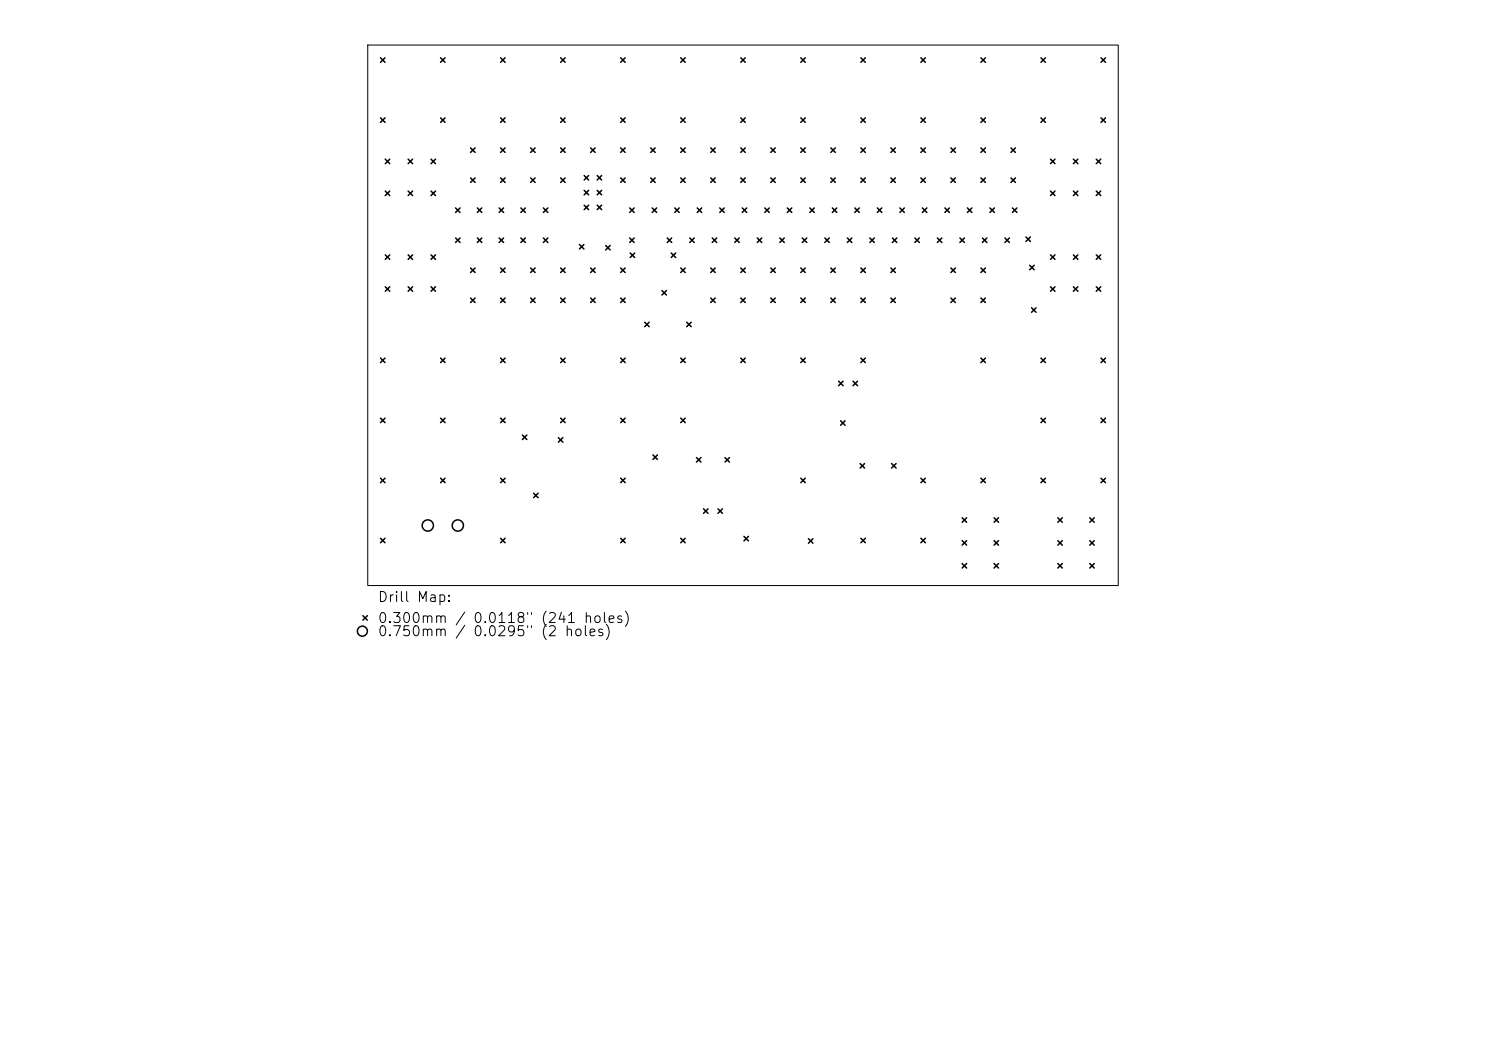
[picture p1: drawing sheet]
<svg xmlns="http://www.w3.org/2000/svg" width="297mm" height="210mm" viewBox="0 0 297 210" stroke-linecap="round" stroke-linejoin="round" font-family="sans-serif">
<defs><g id="words">
<g font-size="2">
<text x="75.4" y="120.8">Drill Map:</text>
<text x="75.4" y="125">0.300mm / 0.0118&quot; (241 holes)</text>
<text x="75.4" y="127.6">0.750mm</text>
<text x="94.4" y="127.6">0.0295&quot; (2</text>
</g>
</g></defs>
<path d="M73.5 9h150v108h-150z" fill="none" stroke="#000" stroke-width=".2"/>
<g fill="none" stroke="#000" stroke-width=".3">
<path d="M76.1 11.6l.9 .9M77 11.6l-.9 .9M88.1 11.6l.9 .9M89 11.6l-.9 .9M100.1 11.6l.9 .9M101 11.6l-.9 .9M112.1 11.6l.9 .9M113 11.6l-.9 .9M124.1 11.6l.9 .9M125 11.6l-.9 .9M136.1 11.6l.9 .9M137 11.6l-.9 .9"/>
<path d="M148.1 11.6l.9 .9M149 11.6l-.9 .9M160.1 11.6l.9 .9M161 11.6l-.9 .9M172.1 11.6l.9 .9M173 11.6l-.9 .9M184.1 11.6l.9 .9M185 11.6l-.9 .9M196.1 11.6l.9 .9M197 11.6l-.9 .9M208.1 11.6l.9 .9M209 11.6l-.9 .9"/>
<path d="M220.1 11.6l.9 .9M221 11.6l-.9 .9M76.1 23.6l.9 .9M77 23.6l-.9 .9M77 31.8l.9 .9M77 38.2l.9 .9M77.9 31.8l-.9 .9M77.9 38.2l-.9 .9M81.6 31.8l.9 .9M81.6 38.2l.9 .9M82.5 31.8l-.9 .9M82.5 38.2l-.9 .9"/>
<path d="M86.1 31.8l.9 .9M86.1 38.2l.9 .9M87 31.8l-.9 .9M87 38.2l-.9 .9M88.1 23.6l.9 .9M89 23.6l-.9 .9M94.1 29.6l.9 .9M94.1 35.6l.9 .9M95 29.6l-.9 .9M95 35.6l-.9 .9M100.1 35.6l.9 .9M100.1 23.6l.9 .9"/>
<path d="M100.1 29.6l.9 .9M101 23.6l-.9 .9M101 29.6l-.9 .9M101 35.6l-.9 .9M106.1 29.6l.9 .9M106.1 35.6l.9 .9M107 29.6l-.9 .9M107 35.6l-.9 .9M112.1 23.6l.9 .9M112.1 35.6l.9 .9M112.1 29.6l.9 .9M113 35.6l-.9 .9"/>
<path d="M113 23.6l-.9 .9M113 29.6l-.9 .9M116.8 35.1l.9 .9M116.8 38l.9 .9M117.7 35.1l-.9 .9M117.7 38l-.9 .9M118.1 29.6l.9 .9M119 29.6l-.9 .9M119.4 35.1l.9 .9M119.4 38l.9 .9M120.3 35.1l-.9 .9M120.3 38l-.9 .9"/>
<path d="M124.1 35.6l.9 .9M124.1 23.6l.9 .9M124.1 29.6l.9 .9M125 23.6l-.9 .9M125 29.6l-.9 .9M125 35.6l-.9 .9M130.1 29.6l.9 .9M130.1 35.6l.9 .9M131 29.6l-.9 .9M131 35.6l-.9 .9M136.1 23.6l.9 .9M136.1 35.6l.9 .9"/>
<path d="M136.1 29.6l.9 .9M137 35.6l-.9 .9M137 23.6l-.9 .9M137 29.6l-.9 .9M142.1 29.6l.9 .9M142.1 35.6l.9 .9M143 29.6l-.9 .9M143 35.6l-.9 .9M148.1 23.6l.9 .9M148.1 29.6l.9 .9M148.1 35.6l.9 .9M149 35.6l-.9 .9"/>
<path d="M149 29.6l-.9 .9M149 23.6l-.9 .9M154.1 29.6l.9 .9M154.1 35.6l.9 .9M155 29.6l-.9 .9M155 35.6l-.9 .9M160.1 23.6l.9 .9M160.1 35.6l.9 .9M160.1 29.6l.9 .9M161 23.6l-.9 .9M161 35.6l-.9 .9M161 29.6l-.9 .9"/>
<path d="M166.1 29.6l.9 .9M166.1 35.6l.9 .9M167 29.6l-.9 .9M167 35.6l-.9 .9M172.1 35.6l.9 .9M172.1 23.6l.9 .9M172.1 29.6l.9 .9M173 23.6l-.9 .9M173 35.6l-.9 .9M173 29.6l-.9 .9M178.1 29.6l.9 .9M178.1 35.6l.9 .9"/>
<path d="M179 29.6l-.9 .9M179 35.6l-.9 .9M184.1 35.6l.9 .9M184.1 23.6l.9 .9M184.1 29.6l.9 .9M185 23.6l-.9 .9M185 35.6l-.9 .9M185 29.6l-.9 .9M190.1 29.6l.9 .9M190.1 35.6l.9 .9M191 29.6l-.9 .9M191 35.6l-.9 .9"/>
<path d="M196.1 23.6l.9 .9M196.1 35.6l.9 .9M196.1 29.6l.9 .9M197 23.6l-.9 .9M197 35.6l-.9 .9M197 29.6l-.9 .9M202.1 29.6l.9 .9M202.1 35.6l.9 .9M203 29.6l-.9 .9M203 35.6l-.9 .9M208.1 23.6l.9 .9M209 23.6l-.9 .9"/>
<path d="M210 31.8l.9 .9M210 38.2l.9 .9M210.9 31.8l-.9 .9M210.9 38.2l-.9 .9M214.5 31.8l.9 .9M214.5 38.2l.9 .9M215.4 31.8l-.9 .9M215.4 38.2l-.9 .9M219.1 31.8l.9 .9M219.1 38.2l.9 .9M220 31.8l-.9 .9M220 38.2l-.9 .9"/>
<path d="M220.1 23.6l.9 .9M221 23.6l-.9 .9M77 50.9l.9 .9M77 57.3l.9 .9M77.9 50.9l-.9 .9M77.9 57.3l-.9 .9M81.6 50.9l.9 .9M81.6 57.3l.9 .9M82.5 50.9l-.9 .9M82.5 57.3l-.9 .9M86.1 50.9l.9 .9M86.1 57.3l.9 .9"/>
<path d="M87 50.9l-.9 .9M87 57.3l-.9 .9M91.1 41.6l.9 .9M91.1 47.6l.9 .9M92 41.6l-.9 .9M92 47.6l-.9 .9M94.1 53.6l.9 .9M94.1 59.6l.9 .9M95 53.6l-.9 .9M95 59.6l-.9 .9M95.4 41.6l.9 .9M95.4 47.6l.9 .9"/>
<path d="M96.3 41.6l-.9 .9M96.3 47.6l-.9 .9M99.8 41.6l.9 .9M99.8 47.6l.9 .9M100.1 59.6l.9 .9M100.1 53.6l.9 .9M100.7 41.6l-.9 .9M100.7 47.6l-.9 .9M101 59.6l-.9 .9M101 53.6l-.9 .9M104.1 41.6l.9 .9M104.1 47.6l.9 .9"/>
<path d="M105 41.6l-.9 .9M105 47.6l-.9 .9M106.1 59.6l.9 .9M106.1 53.6l.9 .9M107 53.6l-.9 .9M107 59.6l-.9 .9M108.6 41.6l.9 .9M108.6 47.6l.9 .9M109.5 41.6l-.9 .9M109.5 47.6l-.9 .9M112.1 53.6l.9 .9M112.1 59.6l.9 .9"/>
<path d="M113 59.6l-.9 .9M113 53.6l-.9 .9M115.8 48.9l.9 .9M116.7 48.9l-.9 .9M116.8 41l.9 .9M117.7 41l-.9 .9M118.1 53.6l.9 .9M118.1 59.6l.9 .9M119 53.6l-.9 .9M119 59.6l-.9 .9M119.4 41l.9 .9M120.3 41l-.9 .9"/>
<path d="M121.1 49.1l.9 .9M122 49.1l-.9 .9M124.1 59.6l.9 .9M124.1 53.6l.9 .9M125 59.6l-.9 .9M125 53.6l-.9 .9M125.9 41.6l.9 .9M125.9 47.6l.9 .9M126 50.6l.9 .9M126.8 41.6l-.9 .9M126.8 47.6l-.9 .9M126.9 50.6l-.9 .9"/>
<path d="M130.4 41.6l.9 .9M131.3 41.6l-.9 .9M132.3 58.1l.9 .9M133.2 58.1l-.9 .9M133.4 47.6l.9 .9M134.1 50.6l.9 .9M134.3 47.6l-.9 .9M134.9 41.6l.9 .9M135 50.6l-.9 .9M135.8 41.6l-.9 .9M136.1 53.6l.9 .9M137 53.6l-.9 .9"/>
<path d="M137.9 47.6l.9 .9M138.8 47.6l-.9 .9M139.4 41.6l.9 .9M140.3 41.6l-.9 .9M142.1 53.6l.9 .9M142.1 59.6l.9 .9M142.4 47.6l.9 .9M143 53.6l-.9 .9M143 59.6l-.9 .9M143.3 47.6l-.9 .9M143.9 41.6l.9 .9M144.8 41.6l-.9 .9"/>
<path d="M146.9 47.6l.9 .9M147.8 47.6l-.9 .9M148.1 53.6l.9 .9M148.1 59.6l.9 .9M148.4 41.6l.9 .9M149 59.6l-.9 .9M149 53.6l-.9 .9M149.3 41.6l-.9 .9M151.4 47.6l.9 .9M152.3 47.6l-.9 .9M152.9 41.6l.9 .9M153.8 41.6l-.9 .9"/>
<path d="M154.1 59.6l.9 .9M154.1 53.6l.9 .9M155 53.6l-.9 .9M155 59.6l-.9 .9M155.9 47.6l.9 .9M156.8 47.6l-.9 .9M157.4 41.6l.9 .9M158.3 41.6l-.9 .9M160.1 59.6l.9 .9M160.1 53.6l.9 .9M160.4 47.6l.9 .9M161 59.6l-.9 .9"/>
<path d="M161 53.6l-.9 .9M161.3 47.6l-.9 .9M161.9 41.6l.9 .9M162.8 41.6l-.9 .9M164.9 47.6l.9 .9M165.8 47.6l-.9 .9M166.1 53.6l.9 .9M166.1 59.6l.9 .9M166.4 41.6l.9 .9M167 53.6l-.9 .9M167 59.6l-.9 .9M167.3 41.6l-.9 .9"/>
<path d="M169.4 47.6l.9 .9M170.3 47.6l-.9 .9M170.9 41.6l.9 .9M171.8 41.6l-.9 .9M172.1 53.6l.9 .9M172.1 59.6l.9 .9M173 59.6l-.9 .9M173 53.6l-.9 .9M173.9 47.6l.9 .9M174.8 47.6l-.9 .9M175.4 41.6l.9 .9M176.3 41.6l-.9 .9"/>
<path d="M178.1 59.6l.9 .9M178.1 53.6l.9 .9M178.4 47.6l.9 .9M179 53.6l-.9 .9M179 59.6l-.9 .9M179.3 47.6l-.9 .9M179.9 41.6l.9 .9M180.8 41.6l-.9 .9M182.9 47.6l.9 .9M183.8 47.6l-.9 .9M184.4 41.6l.9 .9M185.3 41.6l-.9 .9"/>
<path d="M187.4 47.6l.9 .9M188.3 47.6l-.9 .9M188.9 41.6l.9 .9M189.8 41.6l-.9 .9M190.1 53.6l.9 .9M190.1 59.6l.9 .9M191 53.6l-.9 .9M191 59.6l-.9 .9M191.9 47.6l.9 .9M192.8 47.6l-.9 .9M193.4 41.6l.9 .9M194.3 41.6l-.9 .9"/>
<path d="M196.1 53.6l.9 .9M196.1 59.6l.9 .9M196.4 47.6l.9 .9M197 59.6l-.9 .9M197 53.6l-.9 .9M197.3 47.6l-.9 .9M197.9 41.6l.9 .9M198.8 41.6l-.9 .9M200.9 47.6l.9 .9M201.8 47.6l-.9 .9M202.4 41.6l.9 .9M203.3 41.6l-.9 .9"/>
<path d="M205.1 47.4l.9 .9M205.8 53l.9 .9M206 47.4l-.9 .9M206.7 53l-.9 .9M210 50.9l.9 .9M210 57.3l.9 .9M210.9 50.9l-.9 .9M210.9 57.3l-.9 .9M214.5 50.9l.9 .9M214.5 57.3l.9 .9M215.4 50.9l-.9 .9M215.4 57.3l-.9 .9"/>
<path d="M219.1 50.9l.9 .9M219.1 57.3l.9 .9M220 50.9l-.9 .9M220 57.3l-.9 .9M76.1 71.6l.9 .9M77 71.6l-.9 .9M88.1 71.6l.9 .9M89 71.6l-.9 .9M100.1 71.6l.9 .9M101 71.6l-.9 .9M112.1 71.6l.9 .9M113 71.6l-.9 .9"/>
<path d="M124.1 71.6l.9 .9M125 71.6l-.9 .9M128.9 64.4l.9 .9M129.8 64.4l-.9 .9M136.1 71.6l.9 .9M137 71.6l-.9 .9M137.3 64.4l.9 .9M138.2 64.4l-.9 .9M148.1 71.6l.9 .9M149 71.6l-.9 .9M160.1 71.6l.9 .9M161 71.6l-.9 .9"/>
<path d="M167.6 76.2l.9 .9M168.5 76.2l-.9 .9M170.5 76.2l.9 .9M171.4 76.2l-.9 .9M172.1 71.6l.9 .9M173 71.6l-.9 .9M196.1 71.6l.9 .9M197 71.6l-.9 .9M206.2 61.5l.9 .9M207.1 61.5l-.9 .9M208.1 71.6l.9 .9M209 71.6l-.9 .9"/>
<path d="M220.1 71.6l.9 .9M221 71.6l-.9 .9M76.1 83.6l.9 .9M76.1 95.6l.9 .9M77 83.6l-.9 .9M77 95.6l-.9 .9M88.1 83.6l.9 .9M88.1 95.6l.9 .9M89 83.6l-.9 .9M89 95.6l-.9 .9M100.1 83.6l.9 .9M100.1 95.6l.9 .9"/>
<path d="M101 83.6l-.9 .9M101 95.6l-.9 .9M104.4 86.9l.9 .9M105.3 86.9l-.9 .9M106.7 98.6l.9 .9M107.6 98.6l-.9 .9M111.6 87.5l.9 .9M112.1 83.6l.9 .9M112.5 87.5l-.9 .9M113 83.6l-.9 .9M124.1 83.6l.9 .9M124.1 95.6l.9 .9"/>
<path d="M125 83.6l-.9 .9M125 95.6l-.9 .9M130.5 90.9l.9 .9M131.4 90.9l-.9 .9M136.1 83.6l.9 .9M137 83.6l-.9 .9M139.2 91.4l.9 .9M140.1 91.4l-.9 .9M144.9 91.4l.9 .9M145.8 91.4l-.9 .9M160.1 95.6l.9 .9M161 95.6l-.9 .9"/>
<path d="M168 84.1l.9 .9M168.9 84.1l-.9 .9M171.9 92.6l.9 .9M172.8 92.6l-.9 .9M178.2 92.6l.9 .9M179.1 92.6l-.9 .9M184.1 95.6l.9 .9M185 95.6l-.9 .9M196.1 95.6l.9 .9M197 95.6l-.9 .9M208.1 83.6l.9 .9M208.1 95.6l.9 .9"/>
<path d="M209 83.6l-.9 .9M209 95.6l-.9 .9M220.1 83.6l.9 .9M220.1 95.6l.9 .9M221 83.6l-.9 .9M221 95.6l-.9 .9M76.1 107.6l.9 .9M77 107.6l-.9 .9M100.1 107.6l.9 .9M101 107.6l-.9 .9M124.1 107.6l.9 .9M125 107.6l-.9 .9"/>
<path d="M136.1 107.6l.9 .9M137 107.6l-.9 .9M140.6 101.7l.9 .9M141.5 101.7l-.9 .9M143.5 101.7l.9 .9M144.4 101.7l-.9 .9M148.7 107.2l.9 .9M149.6 107.2l-.9 .9M161.6 107.6l.9 .9M162.5 107.6l-.9 .9M172.1 107.6l.9 .9M173 107.6l-.9 .9"/>
<path d="M184.1 107.6l.9 .9M185 107.6l-.9 .9M192.3 103.5l.9 .9M192.3 108l.9 .9M192.3 112.6l.9 .9M193.2 103.5l-.9 .9M193.2 108l-.9 .9M193.2 112.6l-.9 .9M198.7 103.5l.9 .9M198.7 108l.9 .9M198.7 112.6l.9 .9M199.6 103.5l-.9 .9"/>
<path d="M199.6 108l-.9 .9M199.6 112.6l-.9 .9M211.4 103.5l.9 .9M211.4 108l.9 .9M211.4 112.6l.9 .9M212.3 103.5l-.9 .9M212.3 108l-.9 .9M212.3 112.6l-.9 .9M217.8 103.5l.9 .9M217.8 108l.9 .9M217.8 112.6l.9 .9M218.7 103.5l-.9 .9"/>
<path d="M218.7 108l-.9 .9M218.7 112.6l-.9 .9M72.5 123l.9 .9M73.4 123l-.9 .9"/>
<circle cx="85.5" cy="105" r="1.13"/>
<circle cx="91.5" cy="105" r="1.13"/>
<circle cx="72.4" cy="126.1" r="1"/>
</g>
<use href="#words"/>
</svg>
